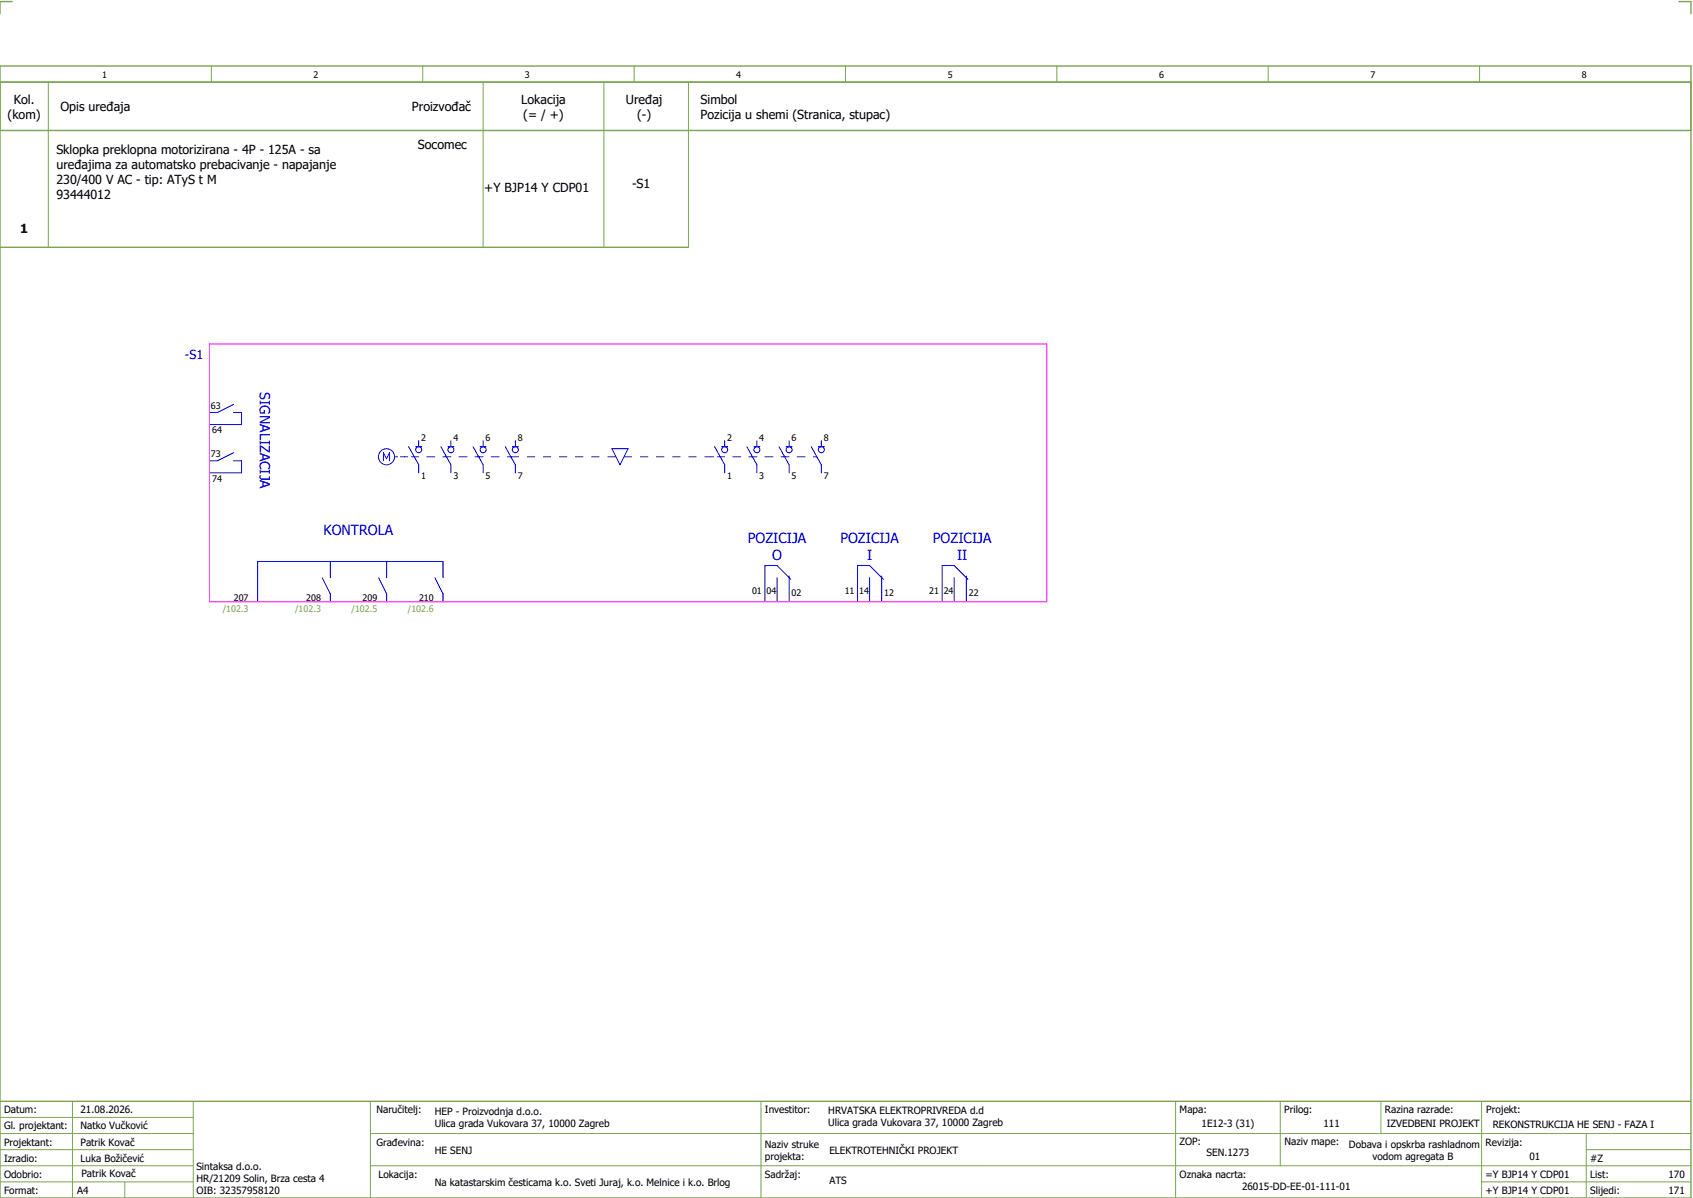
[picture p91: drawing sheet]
<svg xmlns="http://www.w3.org/2000/svg" width="421mm" height="297mm" viewBox="0 0 421 297" stroke-linecap="round" stroke-linejoin="round" font-family="sans-serif">
<defs><g id="words">
<g font-size="3.5" fill="#00f">
<text x="64.5" y="97.4" transform="rotate(90 64.5 97.4)">SIGNALIZACIJA</text>
<text x="80.4" y="132.9">KONTROLA</text>
<text x="185.7" y="134.9">POZICIJA</text>
<text x="208.7" y="134.9">POZICIJA</text>
<text x="231.7" y="134.9">POZICIJA</text>
<text x="191.8" y="139.1">O</text>
<text x="215.4" y="139.1">I</text>
<text x="237.7" y="139.1">II</text>
</g>
<g font-size="3.1">
<text x="1.9" y="29.5">(kom)</text>
<text x="3.4" y="25.8">Kol.</text>
<text x="15" y="27.6">Opis uređaja</text>
<text x="102.3" y="27.6">Proizvođač</text>
<text x="129.5" y="25.8">Lokacija</text>
<text x="130" y="29.5">(= / +)</text>
<text x="155.5" y="25.8">Uređaj</text>
<text x="158.2" y="29.5">(-)</text>
<text x="174" y="25.8">Simbol</text>
<text x="174" y="29.5">Pozicija u shemi (Stranica, stupac)</text>
<text x="14" y="38.3">Sklopka preklopna motorizirana - 4P - 125A - sa</text>
<text x="103.8" y="37">Socomec</text>
<text x="14" y="42">uređajima za automatsko prebacivanje - napajanje</text>
<text x="14" y="45.8">230/400 V AC - tip: ATyS t M</text>
<text x="120.3" y="47.6">+Y BJP14 Y CDP01</text>
<text x="157" y="46.8">-S1</text>
<text x="14" y="49.5">93444012</text>
<text x="5" y="57.8">1</text>
</g>
<text font-size="3.1" fill="#00f" x="45.9" y="89">-S1</text>
<g font-size="2.5">
<text x="1" y="276.4">Datum:</text>
<text x="1" y="280.4">Gl. projektant:</text>
<text x="20" y="276.4">21.08.2026.</text>
<text x="20" y="280.4">Natko Vučković</text>
<text x="93.5" y="276.4">Naručitelj:</text>
<text x="108" y="276.9">HEP - Proizvodnja d.o.o.</text>
<text x="108" y="279.9">Ulica grada Vukovara 37, 10000 Zagreb</text>
<text x="190" y="276.4">Investitor:</text>
<text x="205.7" y="276.6">HRVATSKA ELEKTROPRIVREDA d.d</text>
<text x="205.7" y="279.6">Ulica grada Vukovara 37, 10000 Zagreb</text>
<text x="293" y="276.4">Mapa:</text>
<text x="298.4" y="279.9">1E12-3 (31)</text>
<text x="319" y="276.4">Prilog:</text>
<text x="328.7" y="279.9">111</text>
<text x="344" y="276.4">Razina razrade:</text>
<text x="344.4" y="279.9">IZVEDBENI PROJEKT</text>
<text x="369.2" y="276.3">Projekt:</text>
<text x="370.8" y="279.9">REKONSTRUKCIJA HE SENJ - FAZA I</text>
<text x="1" y="284.4">Projektant:</text>
<text x="20" y="284.4">Patrik Kovač</text>
<text x="93.5" y="284.4">Građevina:</text>
<text x="108" y="286.4">HE SENJ</text>
<text x="190" y="284.9">Naziv struke</text>
<text x="190" y="287.9">projekta:</text>
<text x="206" y="286.5">ELEKTROTEHNIČKI PROJEKT</text>
<text x="293" y="284.3">ZOP:</text>
<text x="299.7" y="286.9">SEN.1273</text>
<text x="319" y="284.3">Naziv mape:</text>
<text x="335.1" y="285">Dobava i opskrba rashladnom</text>
<text x="340.9" y="288">vodom agregata B</text>
<text x="369" y="284.4">Revizija:</text>
<text x="379.9" y="287.9">01</text>
<text x="1" y="288.4">Izradio:</text>
<text x="1" y="292.4">Odobrio:</text>
<text x="20" y="288.4">Luka Božičević</text>
<text x="20.2" y="292.3">Patrik Kovač</text>
<text x="48.8" y="290.4">Sintaksa d.o.o.</text>
<text x="48.8" y="293.4">HR/21209 Solin, Brza cesta 4</text>
<text x="94" y="292.4">Lokacija:</text>
<text x="190" y="292.4">Sadržaj:</text>
<text x="206" y="293.9">ATS</text>
<text x="293" y="292.4">Oznaka nacrta:</text>
<text x="369" y="292.4">=Y BJP14 Y CDP01</text>
<text x="395" y="292.4">List:</text>
<text x="395" y="288.4">#Z</text>
<text x="414.4" y="292.4">170</text>
<text x="1" y="296.4">Format:</text>
<text x="19.2" y="296.4">A4</text>
<text x="48.8" y="296.4">OIB: 32357958120</text>
<text x="108" y="294.4">Na katastarskim česticama k.o. Sveti Juraj, k.o. Melnice i k.o. Brlog</text>
<text x="308.5" y="295.4">26015-DD-EE-01-111-01</text>
<text x="369" y="296.4">+Y BJP14 Y CDP01</text>
<text x="395" y="296.4">Slijedi:</text>
<text x="414.4" y="296.4">171</text>
</g>
<g font-size="2.2">
<text x="25.4" y="19.4">1</text>
<text x="77.9" y="19.4">2</text>
<text x="130.4" y="19.4">3</text>
<text x="182.9" y="19.4">4</text>
<text x="235.4" y="19.4">5</text>
<text x="287.9" y="19.4">6</text>
<text x="340.4" y="19.4">7</text>
<text x="392.9" y="19.4">8</text>
<text x="52.4" y="101.4">63</text>
<text x="52.7" y="107.5">64</text>
<text x="52.4" y="113.4">73</text>
<text x="104.6" y="109.5">2</text>
<text x="112.6" y="109.5">4</text>
<text x="120.6" y="109.5">6</text>
<text x="128.6" y="109.5">8</text>
<text x="180.6" y="109.5">2</text>
<text x="188.6" y="109.5">4</text>
<text x="196.6" y="109.5">6</text>
<text x="204.6" y="109.5">8</text>
<text x="52.7" y="119.5">74</text>
<text x="104.6" y="119">1</text>
<text x="112.6" y="119">3</text>
<text x="120.6" y="119">5</text>
<text x="128.6" y="119">7</text>
<text x="180.6" y="119">1</text>
<text x="188.6" y="119">3</text>
<text x="196.6" y="119">5</text>
<text x="204.6" y="119">7</text>
<text x="58.1" y="149.3">207</text>
<text x="76.1" y="149.3">208</text>
<text x="90.1" y="149.3">209</text>
<text x="104.1" y="149.3">210</text>
<text x="186.8" y="147.5">01</text>
<text x="190.4" y="147.6">04</text>
<text x="196.6" y="147.8">02</text>
<text x="209.8" y="147.5">11</text>
<text x="213.4" y="147.6">14</text>
<text x="219.6" y="147.8">12</text>
<text x="230.8" y="147.5">21</text>
<text x="234.4" y="147.6">24</text>
<text x="240.6" y="147.8">22</text>
</g>
<g font-size="2.2" fill="#7ca552">
<text x="55.3" y="152">/102.3</text>
<text x="73.3" y="152">/102.3</text>
<text x="87.3" y="152">/102.5</text>
<text x="101.3" y="152">/102.6</text>
</g>
</g></defs>
<path d="M0 16.4h420v281h-420zM3 .4h-3v3M417 .4h3v3M0 20.4h420M0 32.4h420M0 61.4h171M0 273.4h420" fill="none" stroke="#7ca552" stroke-width=".35"/>
<g fill="none" stroke="#7ca552" stroke-width=".25">
<path d="M52.5 16.4v4M105 16.4v4M157.5 16.4v4M210 16.4v4M262.5 16.4v4M315 16.4v4M367.5 16.4v4M12 20.4v41M120 20.4v41M150 20.4v41M171 20.4v41M0 277.4h48"/>
<path d="M18 273.4v24M48 273.4v24M92 273.4v24M189 273.4v24M292 273.4v23.8M318 273.4v16M343 273.4v8M368 273.4v23.8M0 281.4h48M0 285.4h47.8M0 293.4h47.8M31 293.4v4"/>
<path d="M47.8 289.4h-47.8M92 281.4h328M92 289.4h328M368 293.4h52M394 285.4h26M394 281.4v15.8"/>
</g>
<g fill="none" stroke="#00f" stroke-width=".25">
<path d="M58 100.4l-4 2h-2M58 102.4h2v3h-8M58 114.4h2v3h-8M58 112.4l-4 2h-2M95.2 114.4v-2l.8 1.5 .8-1.5v2M98 113.4h.7M99.5 113.4h1.8M101.5 110.9l2.5 4.5v2M102.3 113.4h1.7M103.2 110.9h1.5M104 109.4v1.5M106 113.4h2"/>
<path d="M109.5 110.9l2.5 4.5v2M110 113.4h2M111.2 110.9h1.5M112 109.4v1.5M114 113.4h2M117.5 110.9l2.5 4.5v2M118 113.4h2M119.2 110.9h1.5M120 109.4v1.5M122 113.4h2M125.5 110.9l2.5 4.5v2M126 113.4h.9"/>
<path d="M127.3 110.9h1.5M128 109.4v1.5M152 111.4h4l-2 4zM176.5 113.4h.8M177.5 110.9l2.5 4.5v2M178.3 113.4h1.7M179.2 110.9h1.5M180 109.4v1.5M182 113.4h2M185.5 110.9l2.5 4.5v2M186 113.4h2M187.2 110.9h1.5"/>
<path d="M188 109.4v1.5M190 113.4h2M193.5 110.9l2.5 4.5v2M194 113.4h2M195.3 110.9h1.5M196 109.4v1.5M198 113.4h2M201.5 110.9l2.5 4.5v2M202 113.4h.9M203.3 110.9h1.5M204 109.4v1.5M82 139.4v4"/>
<path d="M96 139.4v4M80 143.4l2 4v2M94 143.4l2 4v2M108 143.4l2 4v2M110 143.4v-4h-46v10M193 143.4v6M196 143v6.4M196.4 143.8l-3.4-3.4h-3v9M216 143.4v6M219 143v6.4M219.4 143.8l-3.4-3.4h-3v9M237 143.4v6"/>
<path d="M240 143v6.4M240.4 143.8l-3.4-3.4h-3v9"/>
<circle cx="96" cy="113.4" r="2"/>
<circle cx="104" cy="111.6" r=".75"/>
<circle cx="112" cy="111.6" r=".75"/>
<circle cx="120" cy="111.6" r=".75"/>
<circle cx="128" cy="111.6" r=".75"/>
<circle cx="180" cy="111.6" r=".75"/>
<circle cx="188" cy="111.6" r=".75"/>
<circle cx="196" cy="111.6" r=".75"/>
<circle cx="204" cy="111.6" r=".75"/>
</g>
<path d="M126.9 113.4h26.1M155 113.4h21.5" fill="none" stroke="#00f" stroke-width=".25" stroke-dasharray="2 2" stroke-linecap="butt"/>
<path d="M52 85.4h208v64h-208z" fill="none" stroke="#f0f" stroke-width=".25"/>
<use href="#words"/>
</svg>
